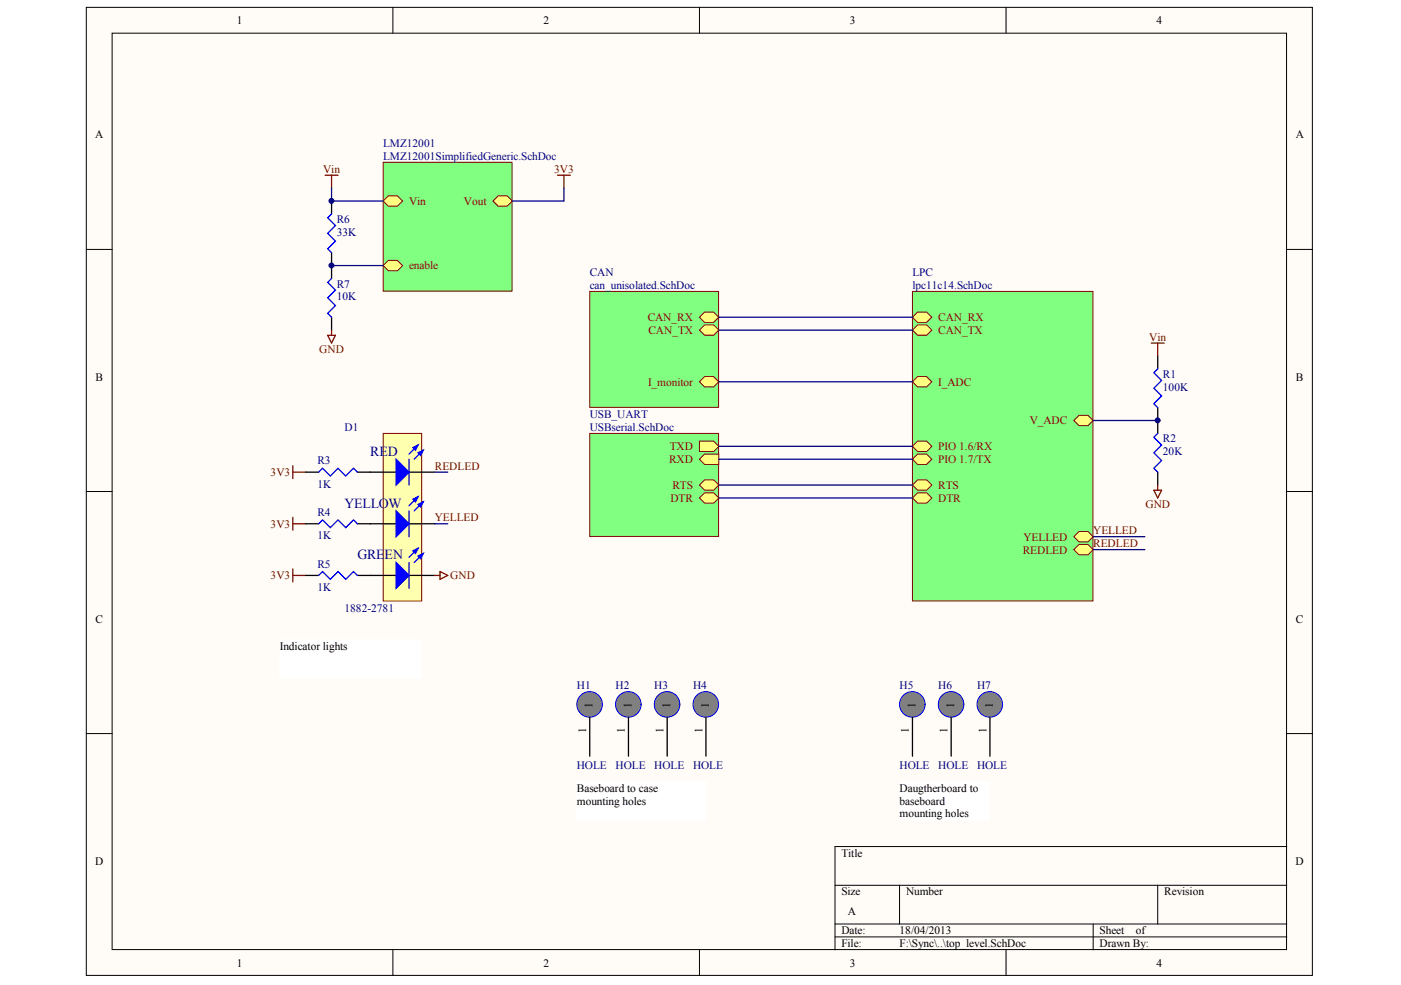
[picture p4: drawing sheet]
<svg xmlns="http://www.w3.org/2000/svg" width="289mm" height="203mm" viewBox="0 0 289 203" stroke-linecap="round" stroke-linejoin="round" font-family="sans-serif">
<defs><g id="words">
<g font-size="2.8" fill="#000080">
<text x="76.4" y="94.1">RED</text>
<text x="71" y="104.7">YELLOW</text>
<text x="73.7" y="115.4">GREEN</text>
</g>
<g font-size="2.3">
<text x="48.8" y="5">1</text>
<text x="112.1" y="5">2</text>
<text x="175.3" y="5">3</text>
<text x="238.5" y="5">4</text>
<text x="19.6" y="28.6">A</text>
<text x="267.2" y="28.6">A</text>
<text x="19.7" y="78.5">B</text>
<text x="267.3" y="78.5">B</text>
<text x="19.7" y="128.4">C</text>
<text x="267.3" y="128.4">C</text>
<text x="57.7" y="134.1">Indicator lights</text>
<text x="122.2" y="146.1" transform="rotate(-90 122.2 146.1)">1</text>
<text x="130.2" y="146.1" transform="rotate(-90 130.2 146.1)">1</text>
<text x="138.2" y="146.1" transform="rotate(-90 138.2 146.1)">1</text>
<text x="146.2" y="146.1" transform="rotate(-90 146.2 146.1)">1</text>
<text x="188.8" y="146.1" transform="rotate(-90 188.8 146.1)">1</text>
<text x="196.8" y="146.1" transform="rotate(-90 196.8 146.1)">1</text>
<text x="204.7" y="146.1" transform="rotate(-90 204.7 146.1)">1</text>
<text x="120.9" y="151.3" transform="rotate(-90 120.9 151.3)">1</text>
<text x="128.9" y="151.3" transform="rotate(-90 128.9 151.3)">1</text>
<text x="136.9" y="151.3" transform="rotate(-90 136.9 151.3)">1</text>
<text x="144.8" y="151.3" transform="rotate(-90 144.8 151.3)">1</text>
<text x="187.4" y="151.3" transform="rotate(-90 187.4 151.3)">1</text>
<text x="195.4" y="151.3" transform="rotate(-90 195.4 151.3)">1</text>
<text x="203.4" y="151.3" transform="rotate(-90 203.4 151.3)">1</text>
<text x="119" y="163.4">Baseboard to case</text>
<text x="119" y="166">mounting holes</text>
<text x="185.5" y="163.4">Daugtherboard to</text>
<text x="185.5" y="166">baseboard</text>
<text x="185.5" y="168.6">mounting holes</text>
<text x="19.6" y="178.4">D</text>
<text x="173.5" y="176.7">Title</text>
<text x="267.2" y="178.4">D</text>
<text x="173.5" y="184.7">Size</text>
<text x="186.8" y="184.7">Number</text>
<text x="240.1" y="184.7">Revision</text>
<text x="174.9" y="188.7">A</text>
<text x="173.5" y="192.7">Date:</text>
<text x="173.5" y="195.4">File:</text>
<text x="185.5" y="192.7">18/04/2013</text>
<text x="185.5" y="195.4">F:\Sync\..\top_level.SchDoc</text>
<text x="226.8" y="192.7">Sheet</text>
<text x="226.8" y="195.4">Drawn By:</text>
<text x="234.2" y="192.7">of</text>
<text x="48.8" y="199.4">1</text>
<text x="112.1" y="199.4">2</text>
<text x="175.3" y="199.4">3</text>
<text x="238.5" y="199.4">4</text>
</g>
<g font-size="2.3" fill="#800000">
<text x="66.6" y="35.6">Vin</text>
<text x="114.3" y="35.6">3V3</text>
<text x="84.4" y="42.3">Vin</text>
<text x="95.7" y="42.3">Vout</text>
<text x="84.4" y="55.6">enable</text>
<text x="133.6" y="66.2">CAN_RX</text>
<text x="133.7" y="68.9">CAN_TX</text>
<text x="193.5" y="66.2">CAN_RX</text>
<text x="193.5" y="68.9">CAN_TX</text>
<text x="237" y="70.2">Vin</text>
<text x="133.7" y="79.6">I_monitor</text>
<text x="193.5" y="79.6">I_ADC</text>
<text x="212.3" y="87.6">V_ADC</text>
<text x="138" y="95.5">RXD</text>
<text x="138.2" y="92.9">TXD</text>
<text x="193.5" y="95.5">PIO 1.7/TX</text>
<text x="193.5" y="92.9">PIO 1.6/RX</text>
<text x="55.8" y="98.2">3V3</text>
<text x="89.7" y="96.9">REDLED</text>
<text x="138.7" y="100.9">RTS</text>
<text x="193.5" y="100.9">RTS</text>
<text x="89.7" y="107.5">YELLED</text>
<text x="138.3" y="103.5">DTR</text>
<text x="193.5" y="103.5">DTR</text>
<text x="55.8" y="108.9">3V3</text>
<text x="211.1" y="111.5">YELLED</text>
<text x="225.4" y="112.9">REDLED</text>
<text x="225.4" y="110.2">YELLED</text>
<text x="55.8" y="119.5">3V3</text>
<text x="210.9" y="114.2">REDLED</text>
</g>
<g font-size="2.3" fill="#000080">
<text x="79" y="30.3">LMZ12001</text>
<text x="79" y="33">LMZ12001SimplifiedGeneric.SchDoc</text>
<text x="69.4" y="46">R6</text>
<text x="69.4" y="48.7">33K</text>
<text x="69.4" y="59.3">R7</text>
<text x="121.6" y="56.9">CAN</text>
<text x="121.6" y="59.6">can_unisolated.SchDoc</text>
<text x="188.2" y="56.9">LPC</text>
<text x="188.2" y="59.6">lpc11c14.SchDoc</text>
<text x="69.4" y="62">10K</text>
<text x="239.8" y="78">R1</text>
<text x="239.8" y="80.6">100K</text>
<text x="71" y="88.9">D1</text>
<text x="121.6" y="86.2">USB_UART</text>
<text x="121.6" y="88.9">USBserial.SchDoc</text>
<text x="65.5" y="95.8">R3</text>
<text x="239.8" y="91.3">R2</text>
<text x="239.8" y="93.9">20K</text>
<text x="65.5" y="100.6">1K</text>
<text x="65.5" y="106.5">R4</text>
<text x="65.5" y="111.3">1K</text>
<text x="65.5" y="117.1">R5</text>
<text x="65.5" y="121.9">1K</text>
<text x="71" y="126.2">1882-2781</text>
<text x="119" y="142.2">H1</text>
<text x="126.9" y="142.2">H2</text>
<text x="134.9" y="142.2">H3</text>
<text x="142.9" y="142.2">H4</text>
<text x="185.5" y="142.2">H5</text>
<text x="193.5" y="142.2">H6</text>
<text x="201.5" y="142.2">H7</text>
<text x="119" y="158.7">HOLE</text>
<text x="126.9" y="158.7">HOLE</text>
<text x="134.9" y="158.7">HOLE</text>
<text x="142.9" y="158.7">HOLE</text>
<text x="185.5" y="158.7">HOLE</text>
<text x="193.5" y="158.7">HOLE</text>
<text x="201.5" y="158.7">HOLE</text>
</g>
<g font-size="2.3" fill="#7f0000">
<text x="65.8" y="72.9">GND</text>
<text x="236.2" y="104.8">GND</text>
<text x="92.9" y="119.5">GND</text>
</g>
</g></defs>
<g fill="#fffcf8" stroke="#000" stroke-width=".21">
<path d="M17.8 1.5h252.8v199.7h-252.8z"/>
<path d="M23.1 6.8h242.2v189.1h-242.2z"/>
</g>
<g fill="none" stroke="#000" stroke-width=".21">
<path d="M81 1.5v5.3M144.2 1.5v5.3M207.5 1.5v5.3M17.8 51.5h5.3M265.4 51.5h5.3M17.8 101.4h5.3M265.4 101.4h5.3M17.8 151.3h5.3M265.4 151.3h5.3M265.4 174.6h-93.2v21.3M81 195.9v5.4M144.2 195.9v5.4"/>
<path d="M172.2 182.6h93.2M172.2 190.6h93.2M172.2 193.3h93.2M185.5 182.6v8M207.5 195.9v5.4M225.4 190.6v5.3M238.8 182.6v8"/>
</g>
<path d="M188.2 60.1h37.2v63.9h-37.2z" fill="#80ff80" stroke="#800000" stroke-width=".21"/>
<g fill="#ffff80" stroke="#800000" stroke-width=".21">
<path d="M189.2 64.4h1.9l1.1 1-1.1 1.1h-1.9l-1-1.1z" fill-rule="evenodd"/>
<path d="M189.2 67h1.9l1.1 1.1-1.1 1.1h-1.9l-1-1.1z" fill-rule="evenodd"/>
<path d="M222.5 109.7h1.9l1 1-1 1.1h-1.9l-1-1.1z" fill-rule="evenodd"/>
<path d="M222.5 112.3h1.9l1 1.1-1 1h-1.9l-1-1z" fill-rule="evenodd"/>
<path d="M189.2 93.7h1.9l1.1 1-1.1 1.1h-1.9l-1-1.1z" fill-rule="evenodd"/>
<path d="M189.2 91h1.9l1.1 1.1-1.1 1h-1.9l-1-1z" fill-rule="evenodd"/>
<path d="M222.5 85.7h1.9l1 1-1 1.1h-1.9l-1-1.1z" fill-rule="evenodd"/>
<path d="M189.2 99h1.9l1.1 1.1-1.1 1h-1.9l-1-1z" fill-rule="evenodd"/>
<path d="M189.2 101.7h1.9l1.1 1-1.1 1.1h-1.9l-1-1.1z" fill-rule="evenodd"/>
<path d="M189.2 77.7h1.9l1.1 1.1-1.1 1h-1.9l-1-1z" fill-rule="evenodd"/>
</g>
<path d="M121.6 60.1h26.6v23.9h-26.6z" fill="#80ff80" stroke="#800000" stroke-width=".21"/>
<g fill="#ffff80" stroke="#800000" stroke-width=".21">
<path d="M145.3 64.4h1.9l1 1-1 1.1h-1.9l-1.1-1.1z" fill-rule="evenodd"/>
<path d="M145.3 67h1.9l1 1.1-1 1.1h-1.9l-1.1-1.1z" fill-rule="evenodd"/>
<path d="M145.3 77.7h1.9l1 1.1-1 1h-1.9l-1.1-1z" fill-rule="evenodd"/>
</g>
<path d="M148.2 65.4h40M225.4 86.7h13.4M225.4 110.7h10.7M225.4 113.4h10.7" fill="none" stroke="#000080" stroke-width=".27"/>
<path d="M238.8 73.4v2.7M63.1 97.4h2.6M73.7 97.4h2.7M238.8 84.1v5.3M238.8 97.4v2.7M63.1 108.1h2.6M63.1 118.7h2.6M73.7 108.1h2.7M73.7 118.7h2.7" fill="none" stroke="#000" stroke-width=".27"/>
<path d="M238.8 76.1l-.8 .8 1.6 1.6-1.6 1.6 1.6 1.6-1.6 1.6 .8 .8M65.7 97.4l.8-.8 1.6 1.6 1.6-1.6 1.6 1.6 1.6-1.6 .8 .8M238.8 89.4l-.8 .8 1.6 1.6-1.6 1.6 1.6 1.6-1.6 1.6 .8 .8M65.7 108.1l.8-.8 1.6 1.6 1.6-1.6 1.6 1.6 1.6-1.6 .8 .8M65.7 118.7l.8-.8 1.6 1.6 1.6-1.6 1.6 1.6 1.6-1.6 .8 .8" fill="none" stroke="#00f" stroke-width=".27"/>
<path d="M237.4 70.8h2.7M238.8 70.8v2.6M60.4 96.1v2.6M60.4 97.4h2.7M60.4 106.7v2.7M60.4 117.4v2.6M60.4 118.7h2.7M60.4 108.1h2.7" fill="none" stroke="#800000" stroke-width=".27"/>
<circle cx="121.6" cy="145.3" r="2.64" fill="#808080" stroke="#00f" stroke-width=".21"/>
<path d="M121.6 148v8" fill="none" stroke="#000" stroke-width=".27"/>
<circle cx="129.6" cy="145.3" r="2.64" fill="#808080" stroke="#00f" stroke-width=".21"/>
<path d="M129.6 148v8" fill="none" stroke="#000" stroke-width=".27"/>
<circle cx="137.6" cy="145.3" r="2.64" fill="#808080" stroke="#00f" stroke-width=".21"/>
<path d="M137.6 148v8" fill="none" stroke="#000" stroke-width=".27"/>
<circle cx="145.6" cy="145.3" r="2.64" fill="#808080" stroke="#00f" stroke-width=".21"/>
<path d="M145.6 148v8" fill="none" stroke="#000" stroke-width=".27"/>
<path d="M79 89.4h8v34.6h-8z" fill="#ffffb0" stroke="#800000" stroke-width=".21"/>
<path d="M76.4 97.4h5.3M84.4 97.4h5.3M76.4 118.7h5.3M76.4 108.1h5.3M84.4 118.7h5.3M84.4 108.1h5.3" fill="none" stroke="#000" stroke-width=".27"/>
<g fill="#00f" stroke="#00f" stroke-width=".27">
<path d="M81.7 116l2.7 2.7-2.7 2.7z"/>
<path d="M86.2 114.7l1.1-.5-.6 1z"/>
<path d="M85.1 113.6l1.1-.5-.5 1.1z"/>
<path d="M81.7 105.4l2.7 2.7-2.7 2.6z"/>
<path d="M86.2 104.1l1.1-.6-.6 1.1z"/>
<path d="M85.1 103l1.1-.5-.5 1z"/>
<path d="M81.7 94.7l2.7 2.7-2.7 2.7z"/>
<path d="M86.2 93.4l1.1-.5-.6 1z"/>
<path d="M85.1 92.3l1.1-.5-.5 1.1z"/>
</g>
<path d="M84.4 94.7v5.4M86.2 91.8l-1.8 1.9M87.3 92.9l-1.9 1.8M84.4 105.4v5.3M84.4 116v5.4M86.2 113.1l-1.8 1.9M86.2 102.5l-1.8 1.8M87.3 114.2l-1.9 1.8M87.3 103.5l-1.9 1.9" fill="none" stroke="#00f" stroke-width=".27"/>
<path d="M121.6 89.4h26.6v21.3h-26.6z" fill="#80ff80" stroke="#800000" stroke-width=".21"/>
<g fill="#ffff80" stroke="#800000" stroke-width=".21">
<path d="M144.2 91h3l1 1.1-1 1h-3z" fill-rule="evenodd"/>
<path d="M145.3 93.7h2.9v2.1h-2.9l-1.1-1.1z" fill-rule="evenodd"/>
<path d="M145.3 99h1.9l1 1.1-1 1h-1.9l-1.1-1z" fill-rule="evenodd"/>
<path d="M145.3 101.7h1.9l1 1-1 1.1h-1.9l-1.1-1.1z" fill-rule="evenodd"/>
</g>
<path d="M148.2 68.1h40M148.2 78.8h40M89.7 97.4h2.6M148.2 92.1h40M148.2 94.7h40M89.7 108.1h2.6M148.2 100.1h40M148.2 102.7h40" fill="none" stroke="#000080" stroke-width=".27"/>
<path d="M89.7 118.7h1M90.7 117.9l1.6 .8-1.6 .8zM238 101.1h1.6l-.8 1.6zM238.8 100.1v1" fill="none" stroke="#7f0000" stroke-width=".27"/>
<circle cx="188.1" cy="145.3" r="2.64" fill="#808080" stroke="#00f" stroke-width=".21"/>
<path d="M188.2 148v8" fill="none" stroke="#000" stroke-width=".27"/>
<circle cx="196.1" cy="145.3" r="2.64" fill="#808080" stroke="#00f" stroke-width=".21"/>
<path d="M196.2 148v8" fill="none" stroke="#000" stroke-width=".27"/>
<circle cx="204.1" cy="145.3" r="2.64" fill="#808080" stroke="#00f" stroke-width=".21"/>
<path d="M204.1 148v8" fill="none" stroke="#000" stroke-width=".27"/>
<g fill="#fff" stroke="#fff" stroke-width=".21">
<path d="M119 161.3h26.5v8h-26.5z"/>
<path d="M185.5 161.3h18.6v8h-18.6z"/>
</g>
<path d="M79 33.5h26.6v26.6h-26.6z" fill="#80ff80" stroke="#800000" stroke-width=".21"/>
<g fill="#ffff80" stroke="#800000" stroke-width=".21">
<path d="M80.1 40.4h1.9l1 1.1-1 1h-1.9l-1.1-1z" fill-rule="evenodd"/>
<path d="M102.7 40.4h1.9l1 1.1-1 1h-1.9l-1-1z" fill-rule="evenodd"/>
<path d="M80.1 53.7h1.9l1 1.1-1 1.1h-1.9l-1.1-1.1z" fill-rule="evenodd"/>
</g>
<path d="M67 36.1h2.7M68.4 36.1v2.7M115 36.1h2.6M116.3 36.1v2.7" fill="none" stroke="#800000" stroke-width=".27"/>
<path d="M68.4 41.5v2.6M68.4 52.1v5.3M68.4 65.4v2.7" fill="none" stroke="#000" stroke-width=".27"/>
<path d="M68.4 44.1l-.8 .8 1.6 1.6-1.6 1.6 1.6 1.6-1.6 1.6 .8 .8M68.4 57.4l-.8 .8 1.6 1.6-1.6 1.6 1.6 1.6-1.6 1.6 .8 .8" fill="none" stroke="#00f" stroke-width=".27"/>
<path d="M68.4 38.8v2.7h10.6M116.3 38.8v2.7h-10.7M68.4 54.8h10.6" fill="none" stroke="#000080" stroke-width=".27"/>
<path d="M67.6 69.2h1.6l-.8 1.6zM68.4 68.1v1.1" fill="none" stroke="#7f0000" stroke-width=".27"/>
<path d="M57.7 132h29.3v8h-29.3z" fill="#fff" stroke="#fff" stroke-width=".21"/>
<g fill="#000080" stroke="#000080" stroke-width=".21">
<circle cx="68.4" cy="54.8" r=".51"/>
<circle cx="68.4" cy="41.4" r=".51"/>
<circle cx="238.7" cy="86.7" r=".51"/>
</g>
<use href="#words"/>
</svg>
